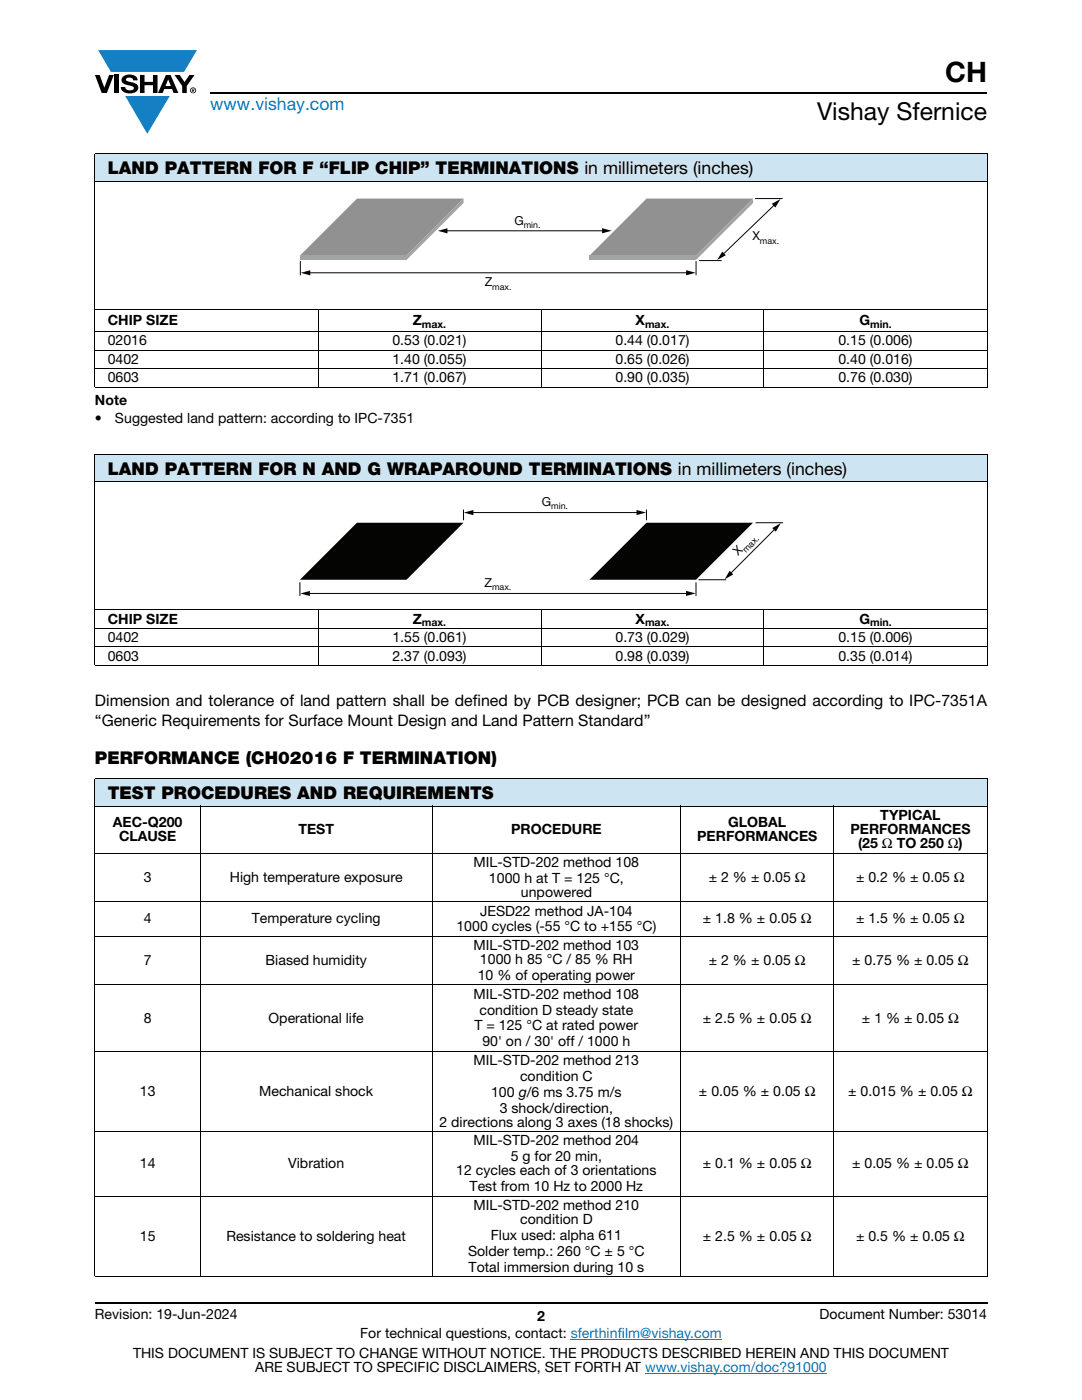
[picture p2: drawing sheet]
<svg xmlns="http://www.w3.org/2000/svg" width="216mm" height="279mm" viewBox="0 0 216 279" stroke-linecap="round" stroke-linejoin="round" font-family="sans-serif">
<defs><g id="words">
<text font-size="5.6" x="188.6" y="16.4">CH</text>
<text font-size="4.9" x="163" y="24">Vishay Sfernice</text>
<text font-size="3.5" fill="#067ec4" x="42" y="21.9">www.vishay.com</text>
<g font-size="3.5">
<text x="21.5" y="34.8">LAND PATTERN FOR F “FLIP CHIP” TERMINATIONS in millimeters (inches)</text>
<text x="21.5" y="94.8">LAND PATTERN FOR N AND G WRAPAROUND TERMINATIONS in millimeters (inches)</text>
<text x="18.9" y="152.5">PERFORMANCE (CH02016 F TERMINATION)</text>
<text x="21.5" y="159.5">TEST PROCEDURES AND REQUIREMENTS</text>
</g>
<g font-size="3.2">
<text x="18.9" y="140.9">Dimension and tolerance of land pattern shall be defined by PCB designer; PCB can be designed according to IPC-7351A</text>
<text x="18.9" y="144.8">“Generic Requirements for Surface Mount Design and Land Pattern Standard”</text>
</g>
<g font-size="2.8">
<text x="21.5" y="64.9">CHIP SIZE</text>
<text x="82.4" y="64.9">Z</text>
<text x="126.8" y="64.9">X</text>
<text x="171.5" y="64.9">G</text>
<text x="21.5" y="68.9">02016</text>
<text x="78.3" y="68.9">0.53 (0.021)</text>
<text x="122.8" y="68.9">0.44 (0.017)</text>
<text x="167.3" y="68.9">0.15 (0.006)</text>
<text x="21.5" y="72.6">0402</text>
<text x="21.5" y="76.3">0603</text>
<text x="78.3" y="72.6">1.40 (0.055)</text>
<text x="78.3" y="76.3">1.71 (0.067)</text>
<text x="122.8" y="72.6">0.65 (0.026)</text>
<text x="122.8" y="76.3">0.90 (0.035)</text>
<text x="167.3" y="72.6">0.40 (0.016)</text>
<text x="167.3" y="76.3">0.76 (0.030)</text>
<text x="18.9" y="80.9">Note</text>
<text x="18.9" y="84.4">•</text>
<text x="22.9" y="84.4">Suggested land pattern: according to IPC-7351</text>
<text x="21.5" y="124.5">CHIP SIZE</text>
<text x="82.4" y="124.5">Z</text>
<text x="126.8" y="124.5">X</text>
<text x="171.5" y="124.5">G</text>
<text x="21.5" y="128.2">0402</text>
<text x="21.5" y="131.9">0603</text>
<text x="78.3" y="128.2">1.55 (0.061)</text>
<text x="78.3" y="131.9">2.37 (0.093)</text>
<text x="122.8" y="128.2">0.73 (0.029)</text>
<text x="122.8" y="131.9">0.98 (0.039)</text>
<text x="167.3" y="128.2">0.15 (0.006)</text>
<text x="167.3" y="131.9">0.35 (0.014)</text>
<text x="22.5" y="165.1">AEC-Q200</text>
<text x="23.7" y="167.9">CLAUSE</text>
<text x="59.5" y="166.5">TEST</text>
<text x="102" y="166.5">PROCEDURE</text>
<text x="139.1" y="167.9">PERFORMANCES</text>
<text x="145.3" y="165.1">GLOBAL</text>
<text x="169.7" y="166.5">PERFORMANCES</text>
<text x="175.7" y="163.7">TYPICAL</text>
<text x="94.5" y="173">MIL-STD-202 method 108</text>
<text x="171.2" y="169.3">(25 Ω TO 250 Ω)</text>
<text x="28.7" y="176">3</text>
<text x="45.8" y="176">High temperature exposure</text>
<text x="97.6" y="176.2">1000 h at T = 125 °C,</text>
<text x="103.9" y="179">unpowered</text>
<text x="141.4" y="176">± 2 % ± 0.05 Ω</text>
<text x="170.8" y="176">± 0.2 % ± 0.05 Ω</text>
<text x="28.7" y="184.3">4</text>
<text x="50.2" y="184.3">Temperature cycling</text>
<text x="91.1" y="185.9">1000 cycles (-55 °C to +155 °C)</text>
<text x="95.8" y="182.7">JESD22 method JA-104</text>
<text x="140.2" y="184.3">± 1.8 % ± 0.05 Ω</text>
<text x="170.8" y="184.3">± 1.5 % ± 0.05 Ω</text>
<text x="94.5" y="189.6">MIL-STD-202 method 103</text>
<text x="28.7" y="192.6">7</text>
<text x="53" y="192.6">Biased humidity</text>
<text x="95.3" y="195.6">10 % of operating power</text>
<text x="95.8" y="192.4">1000 h 85 °C / 85 % RH</text>
<text x="141.4" y="192.6">± 2 % ± 0.05 Ω</text>
<text x="170" y="192.6">± 0.75 % ± 0.05 Ω</text>
<text x="94.5" y="199.3">MIL-STD-202 method 108</text>
<text x="95.7" y="202.5">condition D steady state</text>
<text x="28.7" y="204.1">8</text>
<text x="53.6" y="204.1">Operational life</text>
<text x="94.7" y="205.7">T = 125 °C at rated power</text>
<text x="96.3" y="208.8">90' on / 30' off / 1000 h</text>
<text x="140.2" y="204.1">± 2.5 % ± 0.05 Ω</text>
<text x="172" y="204.1">± 1 % ± 0.05 Ω</text>
<text x="94.5" y="212.5">MIL-STD-202 method 213</text>
<text x="103.8" y="215.7">condition C</text>
<text x="27.9" y="218.7">13</text>
<text x="51.7" y="218.7">Mechanical shock</text>
<text x="98" y="218.9">100 g/6 ms 3.75 m/s</text>
<text x="139.5" y="218.7">± 0.05 % ± 0.05 Ω</text>
<text x="169.2" y="218.7">± 0.015 % ± 0.05 Ω</text>
<text x="87.7" y="224.9">2 directions along 3 axes (18 shocks)</text>
<text x="99.7" y="222.1">3 shock/direction,</text>
<text x="27.9" y="233.2">14</text>
<text x="57.5" y="233.2">Vibration</text>
<text x="94.5" y="228.6">MIL-STD-202 method 204</text>
<text x="101.9" y="231.8">5 g for 20 min,</text>
<text x="140.3" y="233.2">± 0.1 % ± 0.05 Ω</text>
<text x="170" y="233.2">± 0.05 % ± 0.05 Ω</text>
<text x="91" y="234.6">12 cycles each of 3 orientations</text>
<text x="93.7" y="237.7">Test from 10 Hz to 2000 Hz</text>
<text x="94.5" y="241.4">MIL-STD-202 method 210</text>
<text x="103.8" y="244.3">condition D</text>
<text x="27.9" y="247.6">15</text>
<text x="45.2" y="247.6">Resistance to soldering heat</text>
<text x="93.4" y="250.6">Solder temp.: 260 °C ± 5 °C</text>
<text x="97.9" y="247.5">Flux used: alpha 611</text>
<text x="140.3" y="247.6">± 2.5 % ± 0.05 Ω</text>
<text x="170.8" y="247.6">± 0.5 % ± 0.05 Ω</text>
<text x="93.5" y="253.8">Total immersion during 10 s</text>
<text x="18.9" y="263.3">Revision: 19-Jun-2024</text>
<text x="107.2" y="263.6">2</text>
<text x="163.6" y="263.3">Document Number: 53014</text>
<text x="71.9" y="267.1">For technical questions, contact: sferthinfilm@vishay.com</text>
<text x="26.5" y="271">THIS DOCUMENT IS SUBJECT TO CHANGE WITHOUT NOTICE. THE PRODUCTS DESCRIBED HEREIN AND THIS DOCUMENT</text>
<text x="50.9" y="273.8">ARE SUBJECT TO SPECIFIC DISCLAIMERS, SET FORTH AT www.vishay.com/doc?91000</text>
</g>
<g font-size="2.5" fill="#040503">
<text x="102.6" y="44.8">G</text>
<text x="150.1" y="47.9">X</text>
<text x="96.7" y="57.2">Z</text>
<text x="108.1" y="101">G</text>
<text x="147.3" y="110.9" transform="rotate(-45 147.3 110.9)">X</text>
<text x="96.7" y="117.1">Z</text>
</g>
<g font-size="2.1">
<text x="84.2" y="65.4">max.</text>
<text x="128.7" y="65.4">max.</text>
<text x="173.6" y="65.4">min.</text>
<text x="84.2" y="125">max.</text>
<text x="128.7" y="125">max.</text>
<text x="173.6" y="125">min.</text>
</g>
<g font-size="1.8" fill="#040503">
<text x="104.5" y="45.5">min.</text>
<text x="151.6" y="48.6">max.</text>
<text x="98.2" y="57.9">max.</text>
<text x="110" y="101.7">min.</text>
<text x="148.9" y="110.3" transform="rotate(-45 148.9 110.3)">max.</text>
<text x="98.2" y="117.8">max.</text>
</g>
</g></defs>
<g fill="#147fc3">
<path d="M19.6 10h19.7l-2.6 4.3h-1.1h-13.5z"/>
<path d="M25 19.2h8.9l-4.5 7.5z"/>
</g>
<g fill="#000">
<path d="M18.9 15h1l.9 2.5 1-2.5h.9l-1.4 3.6h-1zM22.9 15h.9v3.6h-.9zM24.6 15.3a2.1 2.1 0 0 1 2.8 .3l.1 .4h-.9a.79 .79 0 0 0-.7-.5 .79 .79 0 0 0-.8 .4l.3 .3 1 .2a1.08 1.08 0 0 1 1.2 1 1.08 1.08 0 0 1-1.1 1.2 1.73 1.73 0 0 1-2.4-1.2h.9a.96 .96 0 0 0 .8 .6 .96 .96 0 0 0 .9-.4 1.31 1.31 0 0 0-1.2-.6 1.03 1.03 0 0 1-1.1-.6 1.03 1.03 0 0 1 .2-1.1zM27.9 15h.9v1.3h1.7v-1.3h.9v3.6h-.9v-1.6h-1.7v1.6h-.9zM34.8 15h1.1l.9 1.4 1-1.4h1l-1.5 2.2v1.4h-.9v-1.4z"/>
<path d="M33.6 15.9l.5 1.3h-1.1zM33.1 15l-1.6 3.6h1l.3-.8h1.5l.3 .8h1l-1.6-3.6z"/>
<path d="M38.4 17.8h.2v.2h-.2zM38.3 17.7v.7h.1v-.3l.4 .3-.2-.3 .2-.2-.1-.2z"/>
<path d="M38.1 18a.46 .46 0 0 1 .9 0 .46 .46 0 0 1-.9 0zM37.9 18a.6 .6 0 0 0 1.2 0 .6 .6 0 0 0-1.2 0z"/>
</g>
<path d="M42 18.6h155M18.9 260h178.1" fill="none" stroke="#000" stroke-width=".36"/>
<path d="M113.9 267.3h30.1M128.7 274h36.3" fill="none" stroke="#067ec4" stroke-width=".2"/>
<g fill="#cde5f3">
<path d="M18.9 30.7h178.1v5.5h-178.1z"/>
<path d="M18.9 90.7h178.1v5.5h-178.1z"/>
<path d="M18.9 155.4h178.1v5.5h-178.1z"/>
</g>
<g fill="none" stroke="#000" stroke-width=".2">
<path d="M18.9 30.7h178.1M18.9 36.2h178.1M18.9 30.8v46.4M197 30.8v46.4M18.9 61.7h178.1M18.9 66.1h178.1M18.9 69.8h178.1M18.9 73.6h178.1M18.9 77.3h178.1M63.5 61.7v15.6M107.9 61.7v15.6M152.4 61.7v15.6"/>
<path d="M18.9 90.7h178.1M18.9 96.2h178.1M18.9 90.8v41.9M197 90.8v41.9M18.9 121.7h178.1M18.9 125.4h178.1M18.9 129.1h178.1M18.9 132.8h178.1M63.5 121.6v11.3M107.9 121.6v11.3M152.4 121.6v11.3M18.9 155.4h178.1"/>
<path d="M18.9 155.5v99.2M197 155.5v99.2M18.9 160.9h178.1M18.9 170.2h178.1M18.9 180h178.1M40 160.8v94M86.2 160.8v94M135.8 160.8v94M166.4 160.8v94M18.9 186.8h178.1M18.9 196.5h178.1M18.9 209.8h178.1"/>
<path d="M18.9 225.8h178.1M18.9 238.7h178.1M18.9 254.7h178.1"/>
</g>
<path d="M59.9 51l11.3-11.4h21.3l-11.4 11.4z" fill="#929192"/>
<path d="M88.9 46.1h31.6" fill="none" stroke="#040503" stroke-width=".2"/>
<g fill="#040503">
<path d="M120.1 45.5l2 .6-2 .5z"/>
<path d="M87.4 46.1l1.9-.5v1z"/>
</g>
<path d="M59.9 52.1v2.8M61.6 54.4h75.7M138.9 52.1v2.8" fill="none" stroke="#040503" stroke-width=".2"/>
<g fill="#040503">
<path d="M136.9 53.9l1.9 .5-1.9 .5z"/>
<path d="M60 54.4l1.9-.5v1.1z"/>
</g>
<path d="M150.7 39.6h5.5M139.5 52h4.5M154.6 40.8l-10.4 10" fill="none" stroke="#040503" stroke-width=".2"/>
<g fill="#040503">
<path d="M154 40.7l1.7-1-1 1.7z"/>
<path d="M144.1 50.2l.7 .7-1.7 1z"/>
</g>
<g fill="#a2a3a3">
<path d="M59.9 51h21.2v.9h-21.2z"/>
<path d="M81.1 51l11.4-11.4v.9l-11.4 11.4z"/>
</g>
<path d="M117.6 51l11.4-11.4h21.3l-11.4 11.4z" fill="#929192"/>
<g fill="#a2a3a3">
<path d="M117.6 51h21.3v.9h-21.3z"/>
<path d="M138.9 51l11.4-11.4v.9l-11.4 11.4z"/>
</g>
<g fill="#040503">
<path d="M71.2 104.3h21.3l-11.4 11.4h-21.3z"/>
<path d="M117.6 115.7l11.4-11.4h21.3l-11.4 11.4z"/>
</g>
<path d="M92.5 101.7v2.1M94.1 102.3h33.3M129 101.7v2.1" fill="none" stroke="#040503" stroke-width=".2"/>
<g fill="#040503">
<path d="M127 101.8l1.9 .5-1.9 .5z"/>
<path d="M92.6 102.3l1.9-.5v1z"/>
</g>
<path d="M59.8 116.2v2.7M61.5 118.4h75.7M138.9 116.2v2.7" fill="none" stroke="#040503" stroke-width=".2"/>
<g fill="#040503">
<path d="M136.9 117.9l1.9 .5-1.9 .5z"/>
<path d="M59.9 118.4l1.9-.5v1.1z"/>
</g>
<path d="M139.4 115.7h5.5M150.8 104.3h5.5M154.7 105.5l-9 9" fill="none" stroke="#040503" stroke-width=".2"/>
<g fill="#040503">
<path d="M154.1 105.4l1.7-1-1 1.7z"/>
<path d="M145.6 113.9l.7 .7-1.7 1z"/>
</g>
<use href="#words"/>
</svg>
